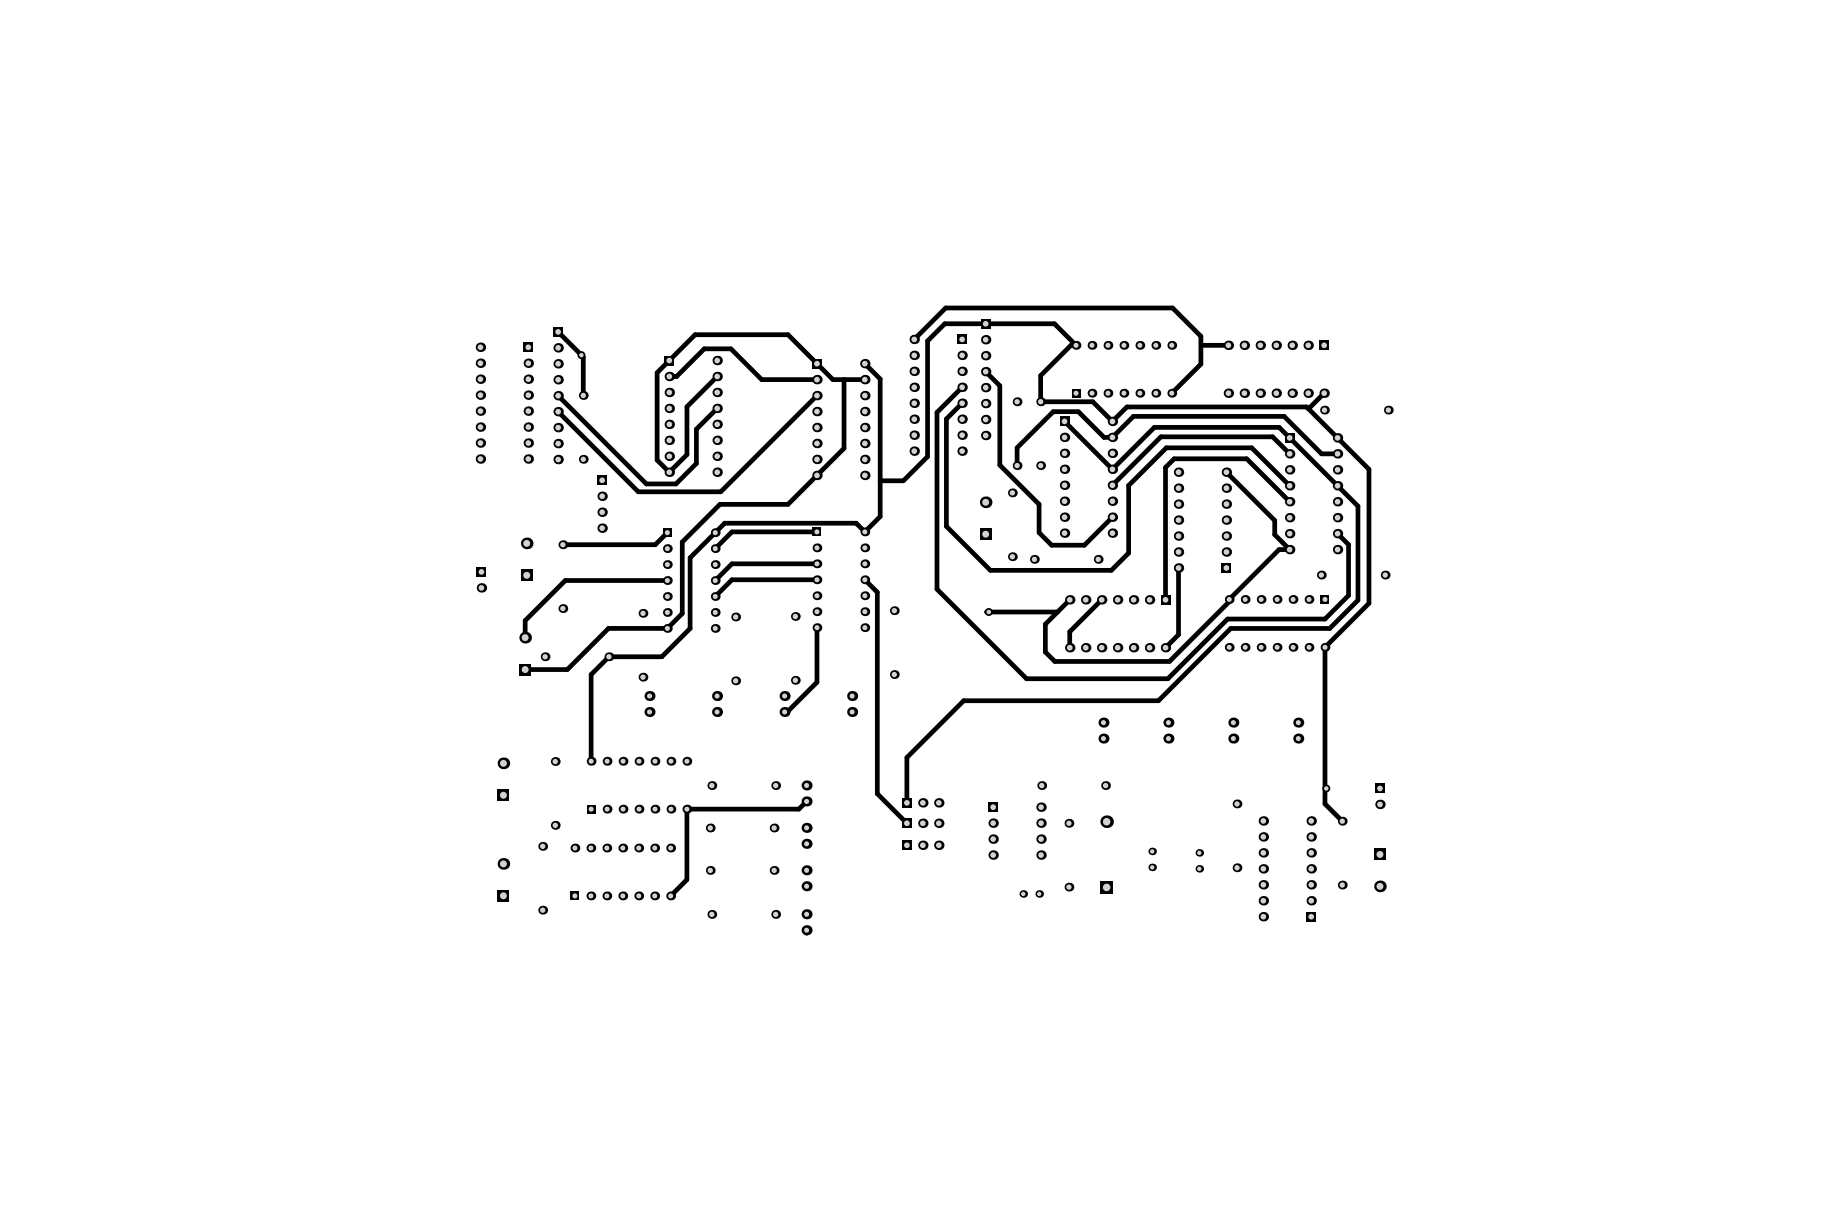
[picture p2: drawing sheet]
<svg xmlns="http://www.w3.org/2000/svg" width="974mm" height="644mm" viewBox="0 0 974 644" stroke-linecap="round" stroke-linejoin="round" font-family="sans-serif">
<g fill="none" stroke="#000" stroke-width="2.5">
<path d="M295 176l14 13v20M484 180l16-17h121l14 15v15l-15 15M354 199h4l15-14h14l16 16h29M380 199l-16 16v25l-10 10-6-7v-46l20-20h49l24 24h17M458 192l8 9v72l-8 8-5-4h-70l-18 18v37l-15 15h-28l-9 10v46M522 197l7 7v42l21 21v15l7 6h17l15-14M636 183h14M295 209l47 47h16l11-11v-18l11-11M432 209l-51 51h-43l-43-42M447 201v36l-30 30h-36l-20 20v38l-8 7h-31l-22 22h-22M509 205l-13 13v94l47 47h75l32-32h51l13-12v-27l-6-6M509 213l-8 9v56l23 24h64l9-9v-36l20-20h45l20 20"/>
<path d="M692 216l-1-1h-95l-7 8-11-10h-27v-14l16-16h2l-11-12h-58l-9 9v62l-13 12h-12M692 216l32 32v71l-23 23v83l9 9M701 208l-8 8h-1M563 223l26 25 22-22h66l42 42v50l-15 14h-53l-38 39h-103l-30 30v24M649 250l26 25v8l7 8h-5l-27 26v1l-31 32h-61l-5-5v-15l13-13M682 240l-9-9h-59l-25 26M708 240h-9l-19-20h-80l-11 11h-5l-13-13h-14l-19 19v9M682 265l-22-22h-39l-4 4v70M353 282l-6 6h-49M432 281h-45l-9 9M432 298h-45l-9 9M353 307h-54l-21 21v9"/>
<path d="M432 307h-45l-9 9M458 307l6 6v107l16 16M583 317l-17 17v9M624 300v36l-7 7M432 332v29l-15 16M522 324h38M427 424l-4 4h-60v37l-8 9M427 492v2"/>
</g>
<circle cx="702" cy="417" r="2.1" fill="#000"/>
<circle cx="702" cy="417" r="1.2" fill="#d2d2d2"/>
<circle cx="308" cy="188" r="2.1" fill="#000"/>
<circle cx="308" cy="188" r="1.2" fill="#d2d2d2"/>
<circle cx="523" cy="324" r="2.1" fill="#000"/>
<circle cx="523" cy="324" r="1.2" fill="#d2d2d2"/>
<circle cx="735" cy="217" r="2.3" fill="#000"/>
<circle cx="735" cy="217" r="1.4" fill="#d2d2d2"/>
<circle cx="708" cy="291" r="2.5" fill="#000"/>
<circle cx="708" cy="291" r="1.5" fill="#d2d2d2"/>
<circle cx="708" cy="257" r="2.5" fill="#000"/>
<circle cx="708" cy="257" r="1.5" fill="#d2d2d2"/>
<path d="M699 315h4v4h-4z" fill-rule="evenodd" fill="#000"/>
<circle cx="701" cy="317" r="1.3" fill="#d2d2d2"/>
<circle cx="701" cy="217" r="2.3" fill="#000"/>
<circle cx="701" cy="217" r="1.4" fill="#d2d2d2"/>
<path d="M698 180h5v5h-5z" fill-rule="evenodd" fill="#000"/>
<circle cx="701" cy="183" r="1.5" fill="#d2d2d2"/>
<circle cx="694" cy="460" r="2.5" fill="#000"/>
<circle cx="694" cy="460" r="1.5" fill="#d2d2d2"/>
<circle cx="667" cy="317" r="2.3" fill="#000"/>
<circle cx="667" cy="317" r="1.3" fill="#d2d2d2"/>
<circle cx="667" cy="183" r="2.5" fill="#000"/>
<circle cx="667" cy="183" r="1.5" fill="#d2d2d2"/>
<circle cx="620" cy="183" r="2.3" fill="#000"/>
<circle cx="620" cy="183" r="1.3" fill="#d2d2d2"/>
<circle cx="600" cy="317" r="2.5" fill="#000"/>
<circle cx="600" cy="317" r="1.5" fill="#d2d2d2"/>
<circle cx="586" cy="183" r="2.3" fill="#000"/>
<circle cx="586" cy="183" r="1.3" fill="#d2d2d2"/>
<circle cx="566" cy="317" r="2.5" fill="#000"/>
<circle cx="566" cy="317" r="1.5" fill="#d2d2d2"/>
<circle cx="526" cy="452" r="2.5" fill="#000"/>
<circle cx="526" cy="452" r="1.5" fill="#d2d2d2"/>
<circle cx="458" cy="243" r="2.5" fill="#000"/>
<circle cx="458" cy="243" r="1.5" fill="#d2d2d2"/>
<circle cx="458" cy="209" r="2.5" fill="#000"/>
<circle cx="458" cy="209" r="1.5" fill="#d2d2d2"/>
<circle cx="309" cy="243" r="2.3" fill="#000"/>
<circle cx="309" cy="243" r="1.4" fill="#d2d2d2"/>
<circle cx="309" cy="209" r="2.3" fill="#000"/>
<circle cx="309" cy="209" r="1.4" fill="#d2d2d2"/>
<circle cx="295" cy="243" r="2.5" fill="#000"/>
<circle cx="295" cy="243" r="1.5" fill="#d2d2d2"/>
<circle cx="295" cy="209" r="2.5" fill="#000"/>
<circle cx="295" cy="209" r="1.5" fill="#d2d2d2"/>
<path d="M293 173h5v5h-5z" fill-rule="evenodd" fill="#000"/>
<circle cx="295" cy="176" r="1.5" fill="#d2d2d2"/>
<circle cx="255" cy="311" r="2.5" fill="#000"/>
<circle cx="255" cy="311" r="1.5" fill="#d2d2d2"/>
<circle cx="708" cy="282" r="2.5" fill="#000"/>
<circle cx="708" cy="282" r="1.5" fill="#d2d2d2"/>
<circle cx="708" cy="274" r="2.5" fill="#000"/>
<circle cx="708" cy="274" r="1.5" fill="#d2d2d2"/>
<circle cx="708" cy="265" r="2.5" fill="#000"/>
<circle cx="708" cy="265" r="1.5" fill="#d2d2d2"/>
<circle cx="708" cy="240" r="2.5" fill="#000"/>
<circle cx="708" cy="240" r="1.5" fill="#d2d2d2"/>
<circle cx="708" cy="232" r="2.5" fill="#000"/>
<circle cx="708" cy="232" r="1.5" fill="#d2d2d2"/>
<circle cx="701" cy="342" r="2.3" fill="#000"/>
<circle cx="701" cy="342" r="1.3" fill="#d2d2d2"/>
<circle cx="701" cy="208" r="2.5" fill="#000"/>
<circle cx="701" cy="208" r="1.5" fill="#d2d2d2"/>
<circle cx="694" cy="477" r="2.5" fill="#000"/>
<circle cx="694" cy="477" r="1.5" fill="#d2d2d2"/>
<path d="M691 482h5v5h-5z" fill-rule="evenodd" fill="#000"/>
<circle cx="694" cy="485" r="1.5" fill="#d2d2d2"/>
<circle cx="694" cy="443" r="2.5" fill="#000"/>
<circle cx="694" cy="443" r="1.5" fill="#d2d2d2"/>
<circle cx="694" cy="451" r="2.5" fill="#000"/>
<circle cx="694" cy="451" r="1.5" fill="#d2d2d2"/>
<circle cx="694" cy="434" r="2.5" fill="#000"/>
<circle cx="694" cy="434" r="1.5" fill="#d2d2d2"/>
<circle cx="667" cy="342" r="2.3" fill="#000"/>
<circle cx="667" cy="342" r="1.3" fill="#d2d2d2"/>
<circle cx="667" cy="208" r="2.5" fill="#000"/>
<circle cx="667" cy="208" r="1.5" fill="#d2d2d2"/>
<circle cx="620" cy="208" r="2.3" fill="#000"/>
<circle cx="620" cy="208" r="1.3" fill="#d2d2d2"/>
<circle cx="600" cy="343" r="2.5" fill="#000"/>
<circle cx="600" cy="343" r="1.5" fill="#d2d2d2"/>
<circle cx="586" cy="208" r="2.3" fill="#000"/>
<circle cx="586" cy="208" r="1.3" fill="#d2d2d2"/>
<circle cx="566" cy="469" r="2.3" fill="#000"/>
<circle cx="566" cy="469" r="1.4" fill="#d2d2d2"/>
<circle cx="566" cy="436" r="2.3" fill="#000"/>
<circle cx="566" cy="436" r="1.4" fill="#d2d2d2"/>
<circle cx="566" cy="343" r="2.5" fill="#000"/>
<circle cx="566" cy="343" r="1.5" fill="#d2d2d2"/>
<circle cx="526" cy="444" r="2.5" fill="#000"/>
<circle cx="526" cy="444" r="1.5" fill="#d2d2d2"/>
<circle cx="526" cy="435" r="2.5" fill="#000"/>
<circle cx="526" cy="435" r="1.5" fill="#d2d2d2"/>
<path d="M523 425h5v5h-5z" fill-rule="evenodd" fill="#000"/>
<circle cx="526" cy="427" r="1.5" fill="#d2d2d2"/>
<circle cx="458" cy="315" r="2.3" fill="#000"/>
<circle cx="458" cy="315" r="1.3" fill="#d2d2d2"/>
<circle cx="458" cy="324" r="2.3" fill="#000"/>
<circle cx="458" cy="324" r="1.3" fill="#d2d2d2"/>
<circle cx="458" cy="281" r="2.3" fill="#000"/>
<circle cx="458" cy="281" r="1.3" fill="#d2d2d2"/>
<circle cx="458" cy="290" r="2.3" fill="#000"/>
<circle cx="458" cy="290" r="1.3" fill="#d2d2d2"/>
<circle cx="458" cy="298" r="2.3" fill="#000"/>
<circle cx="458" cy="298" r="1.3" fill="#d2d2d2"/>
<circle cx="458" cy="235" r="2.5" fill="#000"/>
<circle cx="458" cy="235" r="1.5" fill="#d2d2d2"/>
<circle cx="458" cy="226" r="2.5" fill="#000"/>
<circle cx="458" cy="226" r="1.5" fill="#d2d2d2"/>
<circle cx="458" cy="218" r="2.5" fill="#000"/>
<circle cx="458" cy="218" r="1.5" fill="#d2d2d2"/>
<circle cx="458" cy="201" r="2.5" fill="#000"/>
<circle cx="458" cy="201" r="1.5" fill="#d2d2d2"/>
<circle cx="458" cy="192" r="2.5" fill="#000"/>
<circle cx="458" cy="192" r="1.5" fill="#d2d2d2"/>
<circle cx="451" cy="368" r="2.7" fill="#000"/>
<circle cx="451" cy="368" r="1.3" fill="#d2d2d2"/>
<circle cx="451" cy="377" r="2.7" fill="#000"/>
<circle cx="451" cy="377" r="1.3" fill="#d2d2d2"/>
<circle cx="410" cy="484" r="2.3" fill="#000"/>
<circle cx="410" cy="484" r="1.4" fill="#d2d2d2"/>
<circle cx="410" cy="416" r="2.3" fill="#000"/>
<circle cx="410" cy="416" r="1.4" fill="#d2d2d2"/>
<circle cx="377" cy="484" r="2.3" fill="#000"/>
<circle cx="377" cy="484" r="1.4" fill="#d2d2d2"/>
<circle cx="377" cy="416" r="2.3" fill="#000"/>
<circle cx="377" cy="416" r="1.4" fill="#d2d2d2"/>
<circle cx="363" cy="428" r="2.3" fill="#000"/>
<circle cx="363" cy="428" r="1.3" fill="#d2d2d2"/>
<circle cx="363" cy="403" r="2.3" fill="#000"/>
<circle cx="363" cy="403" r="1.3" fill="#d2d2d2"/>
<circle cx="330" cy="474" r="2.3" fill="#000"/>
<circle cx="330" cy="474" r="1.3" fill="#d2d2d2"/>
<circle cx="330" cy="449" r="2.3" fill="#000"/>
<circle cx="330" cy="449" r="1.3" fill="#d2d2d2"/>
<circle cx="330" cy="428" r="2.3" fill="#000"/>
<circle cx="330" cy="428" r="1.3" fill="#d2d2d2"/>
<circle cx="330" cy="403" r="2.3" fill="#000"/>
<circle cx="330" cy="403" r="1.3" fill="#d2d2d2"/>
<circle cx="322" cy="347" r="2.3" fill="#000"/>
<circle cx="322" cy="347" r="1.4" fill="#d2d2d2"/>
<circle cx="295" cy="226" r="2.5" fill="#000"/>
<circle cx="295" cy="226" r="1.5" fill="#d2d2d2"/>
<circle cx="295" cy="235" r="2.5" fill="#000"/>
<circle cx="295" cy="235" r="1.5" fill="#d2d2d2"/>
<circle cx="295" cy="201" r="2.5" fill="#000"/>
<circle cx="295" cy="201" r="1.5" fill="#d2d2d2"/>
<circle cx="295" cy="218" r="2.5" fill="#000"/>
<circle cx="295" cy="218" r="1.5" fill="#d2d2d2"/>
<circle cx="295" cy="192" r="2.5" fill="#000"/>
<circle cx="295" cy="192" r="1.5" fill="#d2d2d2"/>
<circle cx="295" cy="184" r="2.5" fill="#000"/>
<circle cx="295" cy="184" r="1.5" fill="#d2d2d2"/>
<circle cx="288" cy="347" r="2.3" fill="#000"/>
<circle cx="288" cy="347" r="1.4" fill="#d2d2d2"/>
<circle cx="708" cy="249" r="2.5" fill="#000"/>
<circle cx="708" cy="249" r="1.5" fill="#d2d2d2"/>
<circle cx="694" cy="468" r="2.5" fill="#000"/>
<circle cx="694" cy="468" r="1.5" fill="#d2d2d2"/>
<circle cx="458" cy="332" r="2.3" fill="#000"/>
<circle cx="458" cy="332" r="1.3" fill="#d2d2d2"/>
<circle cx="458" cy="251" r="2.5" fill="#000"/>
<circle cx="458" cy="251" r="1.5" fill="#d2d2d2"/>
<circle cx="458" cy="307" r="2.3" fill="#000"/>
<circle cx="458" cy="307" r="1.3" fill="#d2d2d2"/>
<path d="M252 300h5v5h-5z" fill-rule="evenodd" fill="#000"/>
<circle cx="255" cy="303" r="1.5" fill="#d2d2d2"/>
<circle cx="730" cy="426" r="2.5" fill="#000"/>
<circle cx="730" cy="426" r="1.5" fill="#d2d2d2"/>
<circle cx="733" cy="304" r="2.3" fill="#000"/>
<circle cx="733" cy="304" r="1.4" fill="#d2d2d2"/>
<circle cx="693" cy="317" r="2.3" fill="#000"/>
<circle cx="693" cy="317" r="1.3" fill="#d2d2d2"/>
<circle cx="699" cy="304" r="2.3" fill="#000"/>
<circle cx="699" cy="304" r="1.4" fill="#d2d2d2"/>
<circle cx="692" cy="183" r="2.5" fill="#000"/>
<circle cx="692" cy="183" r="1.5" fill="#d2d2d2"/>
<circle cx="669" cy="460" r="2.5" fill="#000"/>
<circle cx="669" cy="460" r="1.5" fill="#d2d2d2"/>
<circle cx="684" cy="317" r="2.3" fill="#000"/>
<circle cx="684" cy="317" r="1.3" fill="#d2d2d2"/>
<circle cx="676" cy="317" r="2.3" fill="#000"/>
<circle cx="676" cy="317" r="1.3" fill="#d2d2d2"/>
<circle cx="682" cy="291" r="2.5" fill="#000"/>
<circle cx="682" cy="291" r="1.5" fill="#d2d2d2"/>
<circle cx="682" cy="257" r="2.5" fill="#000"/>
<circle cx="682" cy="257" r="1.5" fill="#d2d2d2"/>
<circle cx="675" cy="183" r="2.5" fill="#000"/>
<circle cx="675" cy="183" r="1.5" fill="#d2d2d2"/>
<circle cx="684" cy="183" r="2.5" fill="#000"/>
<circle cx="684" cy="183" r="1.5" fill="#d2d2d2"/>
<circle cx="655" cy="459" r="2.3" fill="#000"/>
<circle cx="655" cy="459" r="1.4" fill="#d2d2d2"/>
<circle cx="655" cy="425" r="2.3" fill="#000"/>
<circle cx="655" cy="425" r="1.4" fill="#d2d2d2"/>
<circle cx="650" cy="317" r="2.3" fill="#000"/>
<circle cx="650" cy="317" r="1.3" fill="#d2d2d2"/>
<circle cx="649" cy="284" r="2.5" fill="#000"/>
<circle cx="649" cy="284" r="1.5" fill="#d2d2d2"/>
<circle cx="649" cy="250" r="2.5" fill="#000"/>
<circle cx="649" cy="250" r="1.5" fill="#d2d2d2"/>
<circle cx="650" cy="183" r="2.5" fill="#000"/>
<circle cx="650" cy="183" r="1.5" fill="#d2d2d2"/>
<circle cx="610" cy="459" r="2" fill="#000"/>
<circle cx="610" cy="459" r="1.2" fill="#d2d2d2"/>
<path d="M614 315h5v5h-5z" fill-rule="evenodd" fill="#000"/>
<circle cx="617" cy="317" r="1.5" fill="#d2d2d2"/>
<circle cx="624" cy="284" r="2.5" fill="#000"/>
<circle cx="624" cy="284" r="1.5" fill="#d2d2d2"/>
<circle cx="624" cy="250" r="2.5" fill="#000"/>
<circle cx="624" cy="250" r="1.5" fill="#d2d2d2"/>
<circle cx="612" cy="183" r="2.3" fill="#000"/>
<circle cx="612" cy="183" r="1.3" fill="#d2d2d2"/>
<circle cx="583" cy="317" r="2.5" fill="#000"/>
<circle cx="583" cy="317" r="1.5" fill="#d2d2d2"/>
<circle cx="591" cy="317" r="2.5" fill="#000"/>
<circle cx="591" cy="317" r="1.5" fill="#d2d2d2"/>
<circle cx="589" cy="257" r="2.5" fill="#000"/>
<circle cx="589" cy="257" r="1.5" fill="#d2d2d2"/>
<circle cx="589" cy="223" r="2.5" fill="#000"/>
<circle cx="589" cy="223" r="1.5" fill="#d2d2d2"/>
<circle cx="595" cy="183" r="2.3" fill="#000"/>
<circle cx="595" cy="183" r="1.3" fill="#d2d2d2"/>
<circle cx="603" cy="183" r="2.3" fill="#000"/>
<circle cx="603" cy="183" r="1.3" fill="#d2d2d2"/>
<circle cx="575" cy="317" r="2.5" fill="#000"/>
<circle cx="575" cy="317" r="1.5" fill="#d2d2d2"/>
<circle cx="563" cy="257" r="2.5" fill="#000"/>
<circle cx="563" cy="257" r="1.5" fill="#d2d2d2"/>
<path d="M561 220h5v5h-5z" fill-rule="evenodd" fill="#000"/>
<circle cx="563" cy="223" r="1.5" fill="#d2d2d2"/>
<circle cx="569" cy="183" r="2.3" fill="#000"/>
<circle cx="569" cy="183" r="1.3" fill="#d2d2d2"/>
<circle cx="550" cy="473" r="2" fill="#000"/>
<circle cx="550" cy="473" r="1.2" fill="#d2d2d2"/>
<circle cx="541" cy="473" r="2" fill="#000"/>
<circle cx="541" cy="473" r="1.2" fill="#d2d2d2"/>
<circle cx="522" cy="230" r="2.5" fill="#000"/>
<circle cx="522" cy="230" r="1.5" fill="#d2d2d2"/>
<circle cx="509" cy="230" r="2.5" fill="#000"/>
<circle cx="509" cy="230" r="1.5" fill="#d2d2d2"/>
<circle cx="522" cy="197" r="2.5" fill="#000"/>
<circle cx="522" cy="197" r="1.5" fill="#d2d2d2"/>
<circle cx="509" cy="196" r="2.5" fill="#000"/>
<circle cx="509" cy="196" r="1.5" fill="#d2d2d2"/>
<circle cx="484" cy="230" r="2.5" fill="#000"/>
<circle cx="484" cy="230" r="1.5" fill="#d2d2d2"/>
<circle cx="484" cy="196" r="2.5" fill="#000"/>
<circle cx="484" cy="196" r="1.5" fill="#d2d2d2"/>
<circle cx="427" cy="446" r="2.7" fill="#000"/>
<circle cx="427" cy="446" r="1.3" fill="#d2d2d2"/>
<circle cx="432" cy="243" r="2.5" fill="#000"/>
<circle cx="432" cy="243" r="1.5" fill="#d2d2d2"/>
<circle cx="432" cy="209" r="2.5" fill="#000"/>
<circle cx="432" cy="209" r="1.5" fill="#d2d2d2"/>
<circle cx="378" cy="324" r="2.3" fill="#000"/>
<circle cx="378" cy="324" r="1.3" fill="#d2d2d2"/>
<circle cx="378" cy="290" r="2.3" fill="#000"/>
<circle cx="378" cy="290" r="1.3" fill="#d2d2d2"/>
<circle cx="380" cy="250" r="2.5" fill="#000"/>
<circle cx="380" cy="250" r="1.5" fill="#d2d2d2"/>
<circle cx="380" cy="216" r="2.5" fill="#000"/>
<circle cx="380" cy="216" r="1.5" fill="#d2d2d2"/>
<circle cx="340" cy="358" r="2.3" fill="#000"/>
<circle cx="340" cy="358" r="1.4" fill="#d2d2d2"/>
<circle cx="353" cy="324" r="2.3" fill="#000"/>
<circle cx="353" cy="324" r="1.3" fill="#d2d2d2"/>
<circle cx="340" cy="324" r="2.3" fill="#000"/>
<circle cx="340" cy="324" r="1.4" fill="#d2d2d2"/>
<circle cx="353" cy="290" r="2.3" fill="#000"/>
<circle cx="353" cy="290" r="1.3" fill="#d2d2d2"/>
<circle cx="354" cy="250" r="2.5" fill="#000"/>
<circle cx="354" cy="250" r="1.5" fill="#d2d2d2"/>
<circle cx="354" cy="216" r="2.5" fill="#000"/>
<circle cx="354" cy="216" r="1.5" fill="#d2d2d2"/>
<circle cx="319" cy="271" r="2.5" fill="#000"/>
<circle cx="319" cy="271" r="1.5" fill="#d2d2d2"/>
<path d="M727 449h6v6h-6z" fill-rule="evenodd" fill="#000"/>
<circle cx="730" cy="452" r="1.8" fill="#d2d2d2"/>
<path d="M728 415h5v5h-5z" fill-rule="evenodd" fill="#000"/>
<circle cx="730" cy="417" r="1.5" fill="#d2d2d2"/>
<circle cx="710" cy="434" r="2.3" fill="#000"/>
<circle cx="710" cy="434" r="1.4" fill="#d2d2d2"/>
<circle cx="693" cy="342" r="2.3" fill="#000"/>
<circle cx="693" cy="342" r="1.3" fill="#d2d2d2"/>
<circle cx="692" cy="208" r="2.5" fill="#000"/>
<circle cx="692" cy="208" r="1.5" fill="#d2d2d2"/>
<circle cx="669" cy="477" r="2.5" fill="#000"/>
<circle cx="669" cy="477" r="1.5" fill="#d2d2d2"/>
<circle cx="669" cy="485" r="2.5" fill="#000"/>
<circle cx="669" cy="485" r="1.5" fill="#d2d2d2"/>
<circle cx="669" cy="443" r="2.5" fill="#000"/>
<circle cx="669" cy="443" r="1.5" fill="#d2d2d2"/>
<circle cx="669" cy="451" r="2.5" fill="#000"/>
<circle cx="669" cy="451" r="1.5" fill="#d2d2d2"/>
<circle cx="669" cy="434" r="2.5" fill="#000"/>
<circle cx="669" cy="434" r="1.5" fill="#d2d2d2"/>
<circle cx="684" cy="342" r="2.3" fill="#000"/>
<circle cx="684" cy="342" r="1.3" fill="#d2d2d2"/>
<circle cx="676" cy="342" r="2.3" fill="#000"/>
<circle cx="676" cy="342" r="1.3" fill="#d2d2d2"/>
<circle cx="682" cy="282" r="2.5" fill="#000"/>
<circle cx="682" cy="282" r="1.5" fill="#d2d2d2"/>
<circle cx="682" cy="274" r="2.5" fill="#000"/>
<circle cx="682" cy="274" r="1.5" fill="#d2d2d2"/>
<circle cx="682" cy="265" r="2.5" fill="#000"/>
<circle cx="682" cy="265" r="1.5" fill="#d2d2d2"/>
<circle cx="682" cy="240" r="2.5" fill="#000"/>
<circle cx="682" cy="240" r="1.5" fill="#d2d2d2"/>
<path d="M680 229h5v5h-5z" fill-rule="evenodd" fill="#000"/>
<circle cx="682" cy="232" r="1.5" fill="#d2d2d2"/>
<circle cx="675" cy="208" r="2.5" fill="#000"/>
<circle cx="675" cy="208" r="1.5" fill="#d2d2d2"/>
<circle cx="684" cy="208" r="2.5" fill="#000"/>
<circle cx="684" cy="208" r="1.5" fill="#d2d2d2"/>
<circle cx="653" cy="391" r="2.7" fill="#000"/>
<circle cx="653" cy="391" r="1.3" fill="#d2d2d2"/>
<circle cx="653" cy="382" r="2.7" fill="#000"/>
<circle cx="653" cy="382" r="1.3" fill="#d2d2d2"/>
<circle cx="650" cy="342" r="2.3" fill="#000"/>
<circle cx="650" cy="342" r="1.3" fill="#d2d2d2"/>
<circle cx="649" cy="292" r="2.5" fill="#000"/>
<circle cx="649" cy="292" r="1.5" fill="#d2d2d2"/>
<path d="M646 298h5v5h-5z" fill-rule="evenodd" fill="#000"/>
<circle cx="649" cy="300" r="1.5" fill="#d2d2d2"/>
<circle cx="649" cy="258" r="2.5" fill="#000"/>
<circle cx="649" cy="258" r="1.5" fill="#d2d2d2"/>
<circle cx="649" cy="267" r="2.5" fill="#000"/>
<circle cx="649" cy="267" r="1.5" fill="#d2d2d2"/>
<circle cx="650" cy="208" r="2.5" fill="#000"/>
<circle cx="650" cy="208" r="1.5" fill="#d2d2d2"/>
<circle cx="610" cy="450" r="2" fill="#000"/>
<circle cx="610" cy="450" r="1.2" fill="#d2d2d2"/>
<circle cx="618" cy="391" r="2.7" fill="#000"/>
<circle cx="618" cy="391" r="1.3" fill="#d2d2d2"/>
<circle cx="618" cy="382" r="2.7" fill="#000"/>
<circle cx="618" cy="382" r="1.3" fill="#d2d2d2"/>
<circle cx="617" cy="343" r="2.5" fill="#000"/>
<circle cx="617" cy="343" r="1.5" fill="#d2d2d2"/>
<circle cx="624" cy="292" r="2.5" fill="#000"/>
<circle cx="624" cy="292" r="1.5" fill="#d2d2d2"/>
<circle cx="624" cy="300" r="2.5" fill="#000"/>
<circle cx="624" cy="300" r="1.5" fill="#d2d2d2"/>
<circle cx="624" cy="258" r="2.5" fill="#000"/>
<circle cx="624" cy="258" r="1.5" fill="#d2d2d2"/>
<circle cx="624" cy="267" r="2.5" fill="#000"/>
<circle cx="624" cy="267" r="1.5" fill="#d2d2d2"/>
<circle cx="612" cy="208" r="2.3" fill="#000"/>
<circle cx="612" cy="208" r="1.3" fill="#d2d2d2"/>
<circle cx="585" cy="416" r="2.3" fill="#000"/>
<circle cx="585" cy="416" r="1.4" fill="#d2d2d2"/>
<circle cx="586" cy="435" r="3" fill="#000"/>
<circle cx="586" cy="435" r="2" fill="#d2d2d2"/>
<circle cx="584" cy="391" r="2.7" fill="#000"/>
<circle cx="584" cy="391" r="1.3" fill="#d2d2d2"/>
<circle cx="584" cy="382" r="2.7" fill="#000"/>
<circle cx="584" cy="382" r="1.3" fill="#d2d2d2"/>
<circle cx="583" cy="343" r="2.5" fill="#000"/>
<circle cx="583" cy="343" r="1.5" fill="#d2d2d2"/>
<circle cx="591" cy="343" r="2.5" fill="#000"/>
<circle cx="591" cy="343" r="1.5" fill="#d2d2d2"/>
<circle cx="589" cy="282" r="2.5" fill="#000"/>
<circle cx="589" cy="282" r="1.5" fill="#d2d2d2"/>
<circle cx="589" cy="274" r="2.5" fill="#000"/>
<circle cx="589" cy="274" r="1.5" fill="#d2d2d2"/>
<circle cx="589" cy="265" r="2.5" fill="#000"/>
<circle cx="589" cy="265" r="1.5" fill="#d2d2d2"/>
<circle cx="589" cy="240" r="2.5" fill="#000"/>
<circle cx="589" cy="240" r="1.5" fill="#d2d2d2"/>
<circle cx="589" cy="231" r="2.5" fill="#000"/>
<circle cx="589" cy="231" r="1.5" fill="#d2d2d2"/>
<circle cx="595" cy="208" r="2.3" fill="#000"/>
<circle cx="595" cy="208" r="1.3" fill="#d2d2d2"/>
<circle cx="603" cy="208" r="2.3" fill="#000"/>
<circle cx="603" cy="208" r="1.3" fill="#d2d2d2"/>
<circle cx="575" cy="343" r="2.5" fill="#000"/>
<circle cx="575" cy="343" r="1.5" fill="#d2d2d2"/>
<circle cx="563" cy="282" r="2.5" fill="#000"/>
<circle cx="563" cy="282" r="1.5" fill="#d2d2d2"/>
<circle cx="563" cy="274" r="2.5" fill="#000"/>
<circle cx="563" cy="274" r="1.5" fill="#d2d2d2"/>
<circle cx="563" cy="265" r="2.5" fill="#000"/>
<circle cx="563" cy="265" r="1.5" fill="#d2d2d2"/>
<circle cx="563" cy="240" r="2.5" fill="#000"/>
<circle cx="563" cy="240" r="1.5" fill="#d2d2d2"/>
<circle cx="563" cy="231" r="2.5" fill="#000"/>
<circle cx="563" cy="231" r="1.5" fill="#d2d2d2"/>
<path d="M567 206h5v4h-5z" fill-rule="evenodd" fill="#000"/>
<circle cx="569" cy="208" r="1.3" fill="#d2d2d2"/>
<circle cx="547" cy="296" r="2.3" fill="#000"/>
<circle cx="547" cy="296" r="1.4" fill="#d2d2d2"/>
<circle cx="536" cy="295" r="2.3" fill="#000"/>
<circle cx="536" cy="295" r="1.4" fill="#d2d2d2"/>
<circle cx="536" cy="261" r="2.3" fill="#000"/>
<circle cx="536" cy="261" r="1.4" fill="#d2d2d2"/>
<circle cx="538" cy="246" r="2.3" fill="#000"/>
<circle cx="538" cy="246" r="1.4" fill="#d2d2d2"/>
<circle cx="538" cy="213" r="2.3" fill="#000"/>
<circle cx="538" cy="213" r="1.4" fill="#d2d2d2"/>
<path d="M519 280h6v6h-6z" fill-rule="evenodd" fill="#000"/>
<circle cx="522" cy="283" r="1.8" fill="#d2d2d2"/>
<circle cx="522" cy="266" r="3" fill="#000"/>
<circle cx="522" cy="266" r="1.8" fill="#d2d2d2"/>
<circle cx="509" cy="239" r="2.5" fill="#000"/>
<circle cx="509" cy="239" r="1.5" fill="#d2d2d2"/>
<circle cx="522" cy="205" r="2.5" fill="#000"/>
<circle cx="522" cy="205" r="1.5" fill="#d2d2d2"/>
<circle cx="522" cy="214" r="2.5" fill="#000"/>
<circle cx="522" cy="214" r="1.5" fill="#d2d2d2"/>
<circle cx="509" cy="213" r="2.5" fill="#000"/>
<circle cx="509" cy="213" r="1.5" fill="#d2d2d2"/>
<circle cx="509" cy="205" r="2.5" fill="#000"/>
<circle cx="509" cy="205" r="1.5" fill="#d2d2d2"/>
<circle cx="522" cy="180" r="2.5" fill="#000"/>
<circle cx="522" cy="180" r="1.5" fill="#d2d2d2"/>
<circle cx="522" cy="188" r="2.5" fill="#000"/>
<circle cx="522" cy="188" r="1.5" fill="#d2d2d2"/>
<circle cx="509" cy="188" r="2.5" fill="#000"/>
<circle cx="509" cy="188" r="1.5" fill="#d2d2d2"/>
<path d="M507 177h5v5h-5z" fill-rule="evenodd" fill="#000"/>
<circle cx="509" cy="180" r="1.5" fill="#d2d2d2"/>
<path d="M477 445h5v5h-5z" fill-rule="evenodd" fill="#000"/>
<circle cx="480" cy="447" r="1.5" fill="#d2d2d2"/>
<circle cx="488" cy="447" r="2.5" fill="#000"/>
<circle cx="488" cy="447" r="1.5" fill="#d2d2d2"/>
<path d="M477 422h5v5h-5z" fill-rule="evenodd" fill="#000"/>
<circle cx="480" cy="425" r="1.5" fill="#d2d2d2"/>
<circle cx="488" cy="425" r="2.5" fill="#000"/>
<circle cx="488" cy="425" r="1.5" fill="#d2d2d2"/>
<path d="M477 433h5v5h-5z" fill-rule="evenodd" fill="#000"/>
<circle cx="480" cy="436" r="1.5" fill="#d2d2d2"/>
<circle cx="488" cy="436" r="2.5" fill="#000"/>
<circle cx="488" cy="436" r="1.5" fill="#d2d2d2"/>
<circle cx="484" cy="239" r="2.5" fill="#000"/>
<circle cx="484" cy="239" r="1.5" fill="#d2d2d2"/>
<circle cx="484" cy="213" r="2.5" fill="#000"/>
<circle cx="484" cy="213" r="1.5" fill="#d2d2d2"/>
<circle cx="484" cy="205" r="2.5" fill="#000"/>
<circle cx="484" cy="205" r="1.5" fill="#d2d2d2"/>
<circle cx="484" cy="188" r="2.5" fill="#000"/>
<circle cx="484" cy="188" r="1.5" fill="#d2d2d2"/>
<circle cx="484" cy="180" r="2.5" fill="#000"/>
<circle cx="484" cy="180" r="1.5" fill="#d2d2d2"/>
<circle cx="427" cy="484" r="2.7" fill="#000"/>
<circle cx="427" cy="484" r="1.3" fill="#d2d2d2"/>
<circle cx="427" cy="460" r="2.7" fill="#000"/>
<circle cx="427" cy="460" r="1.3" fill="#d2d2d2"/>
<circle cx="427" cy="424" r="2.7" fill="#000"/>
<circle cx="427" cy="424" r="1.3" fill="#d2d2d2"/>
<circle cx="427" cy="416" r="2.7" fill="#000"/>
<circle cx="427" cy="416" r="1.3" fill="#d2d2d2"/>
<circle cx="421" cy="326" r="2.3" fill="#000"/>
<circle cx="421" cy="326" r="1.4" fill="#d2d2d2"/>
<circle cx="432" cy="315" r="2.3" fill="#000"/>
<circle cx="432" cy="315" r="1.3" fill="#d2d2d2"/>
<circle cx="432" cy="324" r="2.3" fill="#000"/>
<circle cx="432" cy="324" r="1.3" fill="#d2d2d2"/>
<path d="M430 279h5v5h-5z" fill-rule="evenodd" fill="#000"/>
<circle cx="432" cy="281" r="1.3" fill="#d2d2d2"/>
<circle cx="432" cy="290" r="2.3" fill="#000"/>
<circle cx="432" cy="290" r="1.3" fill="#d2d2d2"/>
<circle cx="432" cy="298" r="2.3" fill="#000"/>
<circle cx="432" cy="298" r="1.3" fill="#d2d2d2"/>
<circle cx="432" cy="235" r="2.5" fill="#000"/>
<circle cx="432" cy="235" r="1.5" fill="#d2d2d2"/>
<circle cx="432" cy="226" r="2.5" fill="#000"/>
<circle cx="432" cy="226" r="1.5" fill="#d2d2d2"/>
<circle cx="432" cy="218" r="2.5" fill="#000"/>
<circle cx="432" cy="218" r="1.5" fill="#d2d2d2"/>
<circle cx="432" cy="201" r="2.5" fill="#000"/>
<circle cx="432" cy="201" r="1.5" fill="#d2d2d2"/>
<path d="M430 190h5v5h-5z" fill-rule="evenodd" fill="#000"/>
<circle cx="432" cy="192" r="1.5" fill="#d2d2d2"/>
<circle cx="410" cy="460" r="2.3" fill="#000"/>
<circle cx="410" cy="460" r="1.4" fill="#d2d2d2"/>
<circle cx="376" cy="460" r="2.3" fill="#000"/>
<circle cx="376" cy="460" r="1.4" fill="#d2d2d2"/>
<circle cx="379" cy="368" r="2.7" fill="#000"/>
<circle cx="379" cy="368" r="1.3" fill="#d2d2d2"/>
<circle cx="379" cy="377" r="2.7" fill="#000"/>
<circle cx="379" cy="377" r="1.3" fill="#d2d2d2"/>
<circle cx="378" cy="307" r="2.3" fill="#000"/>
<circle cx="378" cy="307" r="1.3" fill="#d2d2d2"/>
<circle cx="378" cy="316" r="2.3" fill="#000"/>
<circle cx="378" cy="316" r="1.3" fill="#d2d2d2"/>
<circle cx="378" cy="282" r="2.3" fill="#000"/>
<circle cx="378" cy="282" r="1.3" fill="#d2d2d2"/>
<circle cx="378" cy="299" r="2.3" fill="#000"/>
<circle cx="378" cy="299" r="1.3" fill="#d2d2d2"/>
<circle cx="380" cy="241" r="2.5" fill="#000"/>
<circle cx="380" cy="241" r="1.5" fill="#d2d2d2"/>
<circle cx="380" cy="233" r="2.5" fill="#000"/>
<circle cx="380" cy="233" r="1.5" fill="#d2d2d2"/>
<circle cx="380" cy="208" r="2.5" fill="#000"/>
<circle cx="380" cy="208" r="1.5" fill="#d2d2d2"/>
<circle cx="380" cy="199" r="2.5" fill="#000"/>
<circle cx="380" cy="199" r="1.5" fill="#d2d2d2"/>
<circle cx="380" cy="191" r="2.5" fill="#000"/>
<circle cx="380" cy="191" r="1.5" fill="#d2d2d2"/>
<circle cx="346" cy="474" r="2.3" fill="#000"/>
<circle cx="346" cy="474" r="1.3" fill="#d2d2d2"/>
<circle cx="355" cy="474" r="2.3" fill="#000"/>
<circle cx="355" cy="474" r="1.3" fill="#d2d2d2"/>
<circle cx="346" cy="449" r="2.3" fill="#000"/>
<circle cx="346" cy="449" r="1.3" fill="#d2d2d2"/>
<circle cx="355" cy="449" r="2.3" fill="#000"/>
<circle cx="355" cy="449" r="1.3" fill="#d2d2d2"/>
<circle cx="347" cy="428" r="2.3" fill="#000"/>
<circle cx="347" cy="428" r="1.3" fill="#d2d2d2"/>
<circle cx="355" cy="428" r="2.3" fill="#000"/>
<circle cx="355" cy="428" r="1.3" fill="#d2d2d2"/>
<circle cx="347" cy="403" r="2.3" fill="#000"/>
<circle cx="347" cy="403" r="1.3" fill="#d2d2d2"/>
<circle cx="355" cy="403" r="2.3" fill="#000"/>
<circle cx="355" cy="403" r="1.3" fill="#d2d2d2"/>
<circle cx="344" cy="368" r="2.7" fill="#000"/>
<circle cx="344" cy="368" r="1.3" fill="#d2d2d2"/>
<circle cx="344" cy="377" r="2.7" fill="#000"/>
<circle cx="344" cy="377" r="1.3" fill="#d2d2d2"/>
<circle cx="353" cy="307" r="2.3" fill="#000"/>
<circle cx="353" cy="307" r="1.3" fill="#d2d2d2"/>
<circle cx="353" cy="316" r="2.3" fill="#000"/>
<circle cx="353" cy="316" r="1.3" fill="#d2d2d2"/>
<path d="M351 279h4v5h-4z" fill-rule="evenodd" fill="#000"/>
<circle cx="353" cy="282" r="1.3" fill="#d2d2d2"/>
<circle cx="353" cy="299" r="2.3" fill="#000"/>
<circle cx="353" cy="299" r="1.3" fill="#d2d2d2"/>
<circle cx="354" cy="241" r="2.5" fill="#000"/>
<circle cx="354" cy="241" r="1.5" fill="#d2d2d2"/>
<circle cx="354" cy="233" r="2.5" fill="#000"/>
<circle cx="354" cy="233" r="1.5" fill="#d2d2d2"/>
<circle cx="354" cy="208" r="2.5" fill="#000"/>
<circle cx="354" cy="208" r="1.5" fill="#d2d2d2"/>
<circle cx="354" cy="199" r="2.5" fill="#000"/>
<circle cx="354" cy="199" r="1.5" fill="#d2d2d2"/>
<path d="M352 188h5v5h-5z" fill-rule="evenodd" fill="#000"/>
<circle cx="354" cy="191" r="1.5" fill="#d2d2d2"/>
<circle cx="313" cy="474" r="2.3" fill="#000"/>
<circle cx="313" cy="474" r="1.3" fill="#d2d2d2"/>
<circle cx="321" cy="474" r="2.3" fill="#000"/>
<circle cx="321" cy="474" r="1.3" fill="#d2d2d2"/>
<circle cx="313" cy="449" r="2.3" fill="#000"/>
<circle cx="313" cy="449" r="1.3" fill="#d2d2d2"/>
<circle cx="321" cy="449" r="2.3" fill="#000"/>
<circle cx="321" cy="449" r="1.3" fill="#d2d2d2"/>
<path d="M310 426h5v4h-5z" fill-rule="evenodd" fill="#000"/>
<circle cx="313" cy="428" r="1.3" fill="#d2d2d2"/>
<circle cx="321" cy="428" r="2.3" fill="#000"/>
<circle cx="321" cy="428" r="1.3" fill="#d2d2d2"/>
<circle cx="313" cy="403" r="2.3" fill="#000"/>
<circle cx="313" cy="403" r="1.3" fill="#d2d2d2"/>
<circle cx="321" cy="403" r="2.3" fill="#000"/>
<circle cx="321" cy="403" r="1.3" fill="#d2d2d2"/>
<circle cx="319" cy="263" r="2.5" fill="#000"/>
<circle cx="319" cy="263" r="1.5" fill="#d2d2d2"/>
<path d="M316 252h5v5h-5z" fill-rule="evenodd" fill="#000"/>
<circle cx="319" cy="254" r="1.5" fill="#d2d2d2"/>
<path d="M302 472h5v4h-5z" fill-rule="evenodd" fill="#000"/>
<circle cx="304" cy="474" r="1.3" fill="#d2d2d2"/>
<circle cx="287" cy="482" r="2.3" fill="#000"/>
<circle cx="287" cy="482" r="1.4" fill="#d2d2d2"/>
<circle cx="304" cy="449" r="2.3" fill="#000"/>
<circle cx="304" cy="449" r="1.3" fill="#d2d2d2"/>
<circle cx="287" cy="448" r="2.3" fill="#000"/>
<circle cx="287" cy="448" r="1.4" fill="#d2d2d2"/>
<circle cx="294" cy="437" r="2.3" fill="#000"/>
<circle cx="294" cy="437" r="1.4" fill="#d2d2d2"/>
<circle cx="294" cy="403" r="2.3" fill="#000"/>
<circle cx="294" cy="403" r="1.4" fill="#d2d2d2"/>
<circle cx="298" cy="322" r="2.3" fill="#000"/>
<circle cx="298" cy="322" r="1.4" fill="#d2d2d2"/>
<circle cx="298" cy="288" r="2.3" fill="#000"/>
<circle cx="298" cy="288" r="1.4" fill="#d2d2d2"/>
<path d="M263 471h6v6h-6z" fill-rule="evenodd" fill="#000"/>
<circle cx="266" cy="474" r="1.8" fill="#d2d2d2"/>
<circle cx="266" cy="457" r="3" fill="#000"/>
<circle cx="266" cy="457" r="1.8" fill="#d2d2d2"/>
<path d="M263 418h6v6h-6z" fill-rule="evenodd" fill="#000"/>
<circle cx="266" cy="421" r="1.8" fill="#d2d2d2"/>
<circle cx="266" cy="404" r="3" fill="#000"/>
<circle cx="266" cy="404" r="1.8" fill="#d2d2d2"/>
<path d="M275 351h6v6h-6z" fill-rule="evenodd" fill="#000"/>
<circle cx="278" cy="354" r="1.8" fill="#d2d2d2"/>
<circle cx="278" cy="337" r="3" fill="#000"/>
<circle cx="278" cy="337" r="1.8" fill="#d2d2d2"/>
<circle cx="279" cy="287" r="3" fill="#000"/>
<circle cx="279" cy="287" r="1.8" fill="#d2d2d2"/>
<circle cx="730" cy="469" r="3" fill="#000"/>
<circle cx="730" cy="469" r="1.8" fill="#d2d2d2"/>
<circle cx="710" cy="468" r="2.3" fill="#000"/>
<circle cx="710" cy="468" r="1.4" fill="#d2d2d2"/>
<circle cx="669" cy="468" r="2.5" fill="#000"/>
<circle cx="669" cy="468" r="1.5" fill="#d2d2d2"/>
<circle cx="682" cy="249" r="2.5" fill="#000"/>
<circle cx="682" cy="249" r="1.5" fill="#d2d2d2"/>
<circle cx="649" cy="275" r="2.5" fill="#000"/>
<circle cx="649" cy="275" r="1.5" fill="#d2d2d2"/>
<circle cx="624" cy="275" r="2.5" fill="#000"/>
<circle cx="624" cy="275" r="1.5" fill="#d2d2d2"/>
<path d="M582 466h7v7h-7z" fill-rule="evenodd" fill="#000"/>
<circle cx="586" cy="469" r="2" fill="#d2d2d2"/>
<circle cx="589" cy="248" r="2.5" fill="#000"/>
<circle cx="589" cy="248" r="1.5" fill="#d2d2d2"/>
<circle cx="563" cy="248" r="2.5" fill="#000"/>
<circle cx="563" cy="248" r="1.5" fill="#d2d2d2"/>
<circle cx="522" cy="222" r="2.5" fill="#000"/>
<circle cx="522" cy="222" r="1.5" fill="#d2d2d2"/>
<circle cx="509" cy="222" r="2.5" fill="#000"/>
<circle cx="509" cy="222" r="1.5" fill="#d2d2d2"/>
<path d="M519 169h5v5h-5z" fill-rule="evenodd" fill="#000"/>
<circle cx="522" cy="171" r="1.5" fill="#d2d2d2"/>
<circle cx="484" cy="222" r="2.5" fill="#000"/>
<circle cx="484" cy="222" r="1.5" fill="#d2d2d2"/>
<circle cx="427" cy="492" r="2.7" fill="#000"/>
<circle cx="427" cy="492" r="1.3" fill="#d2d2d2"/>
<circle cx="427" cy="469" r="2.7" fill="#000"/>
<circle cx="427" cy="469" r="1.3" fill="#d2d2d2"/>
<circle cx="427" cy="438" r="2.7" fill="#000"/>
<circle cx="427" cy="438" r="1.3" fill="#d2d2d2"/>
<circle cx="421" cy="360" r="2.3" fill="#000"/>
<circle cx="421" cy="360" r="1.4" fill="#d2d2d2"/>
<circle cx="432" cy="332" r="2.3" fill="#000"/>
<circle cx="432" cy="332" r="1.3" fill="#d2d2d2"/>
<circle cx="432" cy="251" r="2.5" fill="#000"/>
<circle cx="432" cy="251" r="1.5" fill="#d2d2d2"/>
<circle cx="432" cy="307" r="2.3" fill="#000"/>
<circle cx="432" cy="307" r="1.3" fill="#d2d2d2"/>
<circle cx="410" cy="438" r="2.3" fill="#000"/>
<circle cx="410" cy="438" r="1.4" fill="#d2d2d2"/>
<circle cx="376" cy="438" r="2.3" fill="#000"/>
<circle cx="376" cy="438" r="1.4" fill="#d2d2d2"/>
<circle cx="378" cy="332" r="2.3" fill="#000"/>
<circle cx="378" cy="332" r="1.3" fill="#d2d2d2"/>
<circle cx="380" cy="225" r="2.5" fill="#000"/>
<circle cx="380" cy="225" r="1.5" fill="#d2d2d2"/>
<circle cx="353" cy="332" r="2.3" fill="#000"/>
<circle cx="353" cy="332" r="1.3" fill="#d2d2d2"/>
<circle cx="354" cy="225" r="2.5" fill="#000"/>
<circle cx="354" cy="225" r="1.5" fill="#d2d2d2"/>
<circle cx="319" cy="279" r="2.5" fill="#000"/>
<circle cx="319" cy="279" r="1.5" fill="#d2d2d2"/>
<path d="M276 301h6v6h-6z" fill-rule="evenodd" fill="#000"/>
<circle cx="279" cy="304" r="1.8" fill="#d2d2d2"/>
<circle cx="659" cy="317" r="2.3" fill="#000"/>
<circle cx="659" cy="317" r="1.3" fill="#d2d2d2"/>
<circle cx="658" cy="183" r="2.5" fill="#000"/>
<circle cx="658" cy="183" r="1.5" fill="#d2d2d2"/>
<circle cx="635" cy="460" r="2" fill="#000"/>
<circle cx="635" cy="460" r="1.2" fill="#d2d2d2"/>
<circle cx="551" cy="452" r="2.5" fill="#000"/>
<circle cx="551" cy="452" r="1.5" fill="#d2d2d2"/>
<circle cx="608" cy="317" r="2.5" fill="#000"/>
<circle cx="608" cy="317" r="1.5" fill="#d2d2d2"/>
<circle cx="578" cy="183" r="2.3" fill="#000"/>
<circle cx="578" cy="183" r="1.3" fill="#d2d2d2"/>
<circle cx="687" cy="391" r="2.7" fill="#000"/>
<circle cx="687" cy="391" r="1.3" fill="#d2d2d2"/>
<circle cx="687" cy="382" r="2.7" fill="#000"/>
<circle cx="687" cy="382" r="1.3" fill="#d2d2d2"/>
<circle cx="659" cy="342" r="2.3" fill="#000"/>
<circle cx="659" cy="342" r="1.3" fill="#d2d2d2"/>
<circle cx="658" cy="208" r="2.5" fill="#000"/>
<circle cx="658" cy="208" r="1.5" fill="#d2d2d2"/>
<circle cx="635" cy="451" r="2" fill="#000"/>
<circle cx="635" cy="451" r="1.2" fill="#d2d2d2"/>
<circle cx="551" cy="444" r="2.5" fill="#000"/>
<circle cx="551" cy="444" r="1.5" fill="#d2d2d2"/>
<circle cx="551" cy="416" r="2.3" fill="#000"/>
<circle cx="551" cy="416" r="1.4" fill="#d2d2d2"/>
<circle cx="551" cy="435" r="2.5" fill="#000"/>
<circle cx="551" cy="435" r="1.5" fill="#d2d2d2"/>
<circle cx="551" cy="427" r="2.5" fill="#000"/>
<circle cx="551" cy="427" r="1.5" fill="#d2d2d2"/>
<circle cx="608" cy="343" r="2.5" fill="#000"/>
<circle cx="608" cy="343" r="1.5" fill="#d2d2d2"/>
<circle cx="581" cy="296" r="2.3" fill="#000"/>
<circle cx="581" cy="296" r="1.4" fill="#d2d2d2"/>
<circle cx="551" cy="246" r="2.3" fill="#000"/>
<circle cx="551" cy="246" r="1.4" fill="#d2d2d2"/>
<circle cx="551" cy="213" r="2.3" fill="#000"/>
<circle cx="551" cy="213" r="1.4" fill="#d2d2d2"/>
<circle cx="578" cy="208" r="2.3" fill="#000"/>
<circle cx="578" cy="208" r="1.3" fill="#d2d2d2"/>
<circle cx="497" cy="447" r="2.5" fill="#000"/>
<circle cx="497" cy="447" r="1.5" fill="#d2d2d2"/>
<circle cx="497" cy="425" r="2.5" fill="#000"/>
<circle cx="497" cy="425" r="1.5" fill="#d2d2d2"/>
<circle cx="497" cy="436" r="2.5" fill="#000"/>
<circle cx="497" cy="436" r="1.5" fill="#d2d2d2"/>
<circle cx="473" cy="323" r="2.3" fill="#000"/>
<circle cx="473" cy="323" r="1.4" fill="#d2d2d2"/>
<circle cx="338" cy="474" r="2.3" fill="#000"/>
<circle cx="338" cy="474" r="1.3" fill="#d2d2d2"/>
<circle cx="338" cy="449" r="2.3" fill="#000"/>
<circle cx="338" cy="449" r="1.3" fill="#d2d2d2"/>
<circle cx="338" cy="428" r="2.3" fill="#000"/>
<circle cx="338" cy="428" r="1.3" fill="#d2d2d2"/>
<circle cx="338" cy="403" r="2.3" fill="#000"/>
<circle cx="338" cy="403" r="1.3" fill="#d2d2d2"/>
<circle cx="415" cy="368" r="2.7" fill="#000"/>
<circle cx="415" cy="368" r="1.3" fill="#d2d2d2"/>
<circle cx="415" cy="377" r="2.7" fill="#000"/>
<circle cx="415" cy="377" r="1.3" fill="#d2d2d2"/>
<circle cx="389" cy="326" r="2.3" fill="#000"/>
<circle cx="389" cy="326" r="1.4" fill="#d2d2d2"/>
<circle cx="254" cy="243" r="2.5" fill="#000"/>
<circle cx="254" cy="243" r="1.5" fill="#d2d2d2"/>
<circle cx="254" cy="234" r="2.5" fill="#000"/>
<circle cx="254" cy="234" r="1.5" fill="#d2d2d2"/>
<circle cx="280" cy="243" r="2.5" fill="#000"/>
<circle cx="280" cy="243" r="1.5" fill="#d2d2d2"/>
<circle cx="280" cy="234" r="2.5" fill="#000"/>
<circle cx="280" cy="234" r="1.5" fill="#d2d2d2"/>
<circle cx="254" cy="217" r="2.5" fill="#000"/>
<circle cx="254" cy="217" r="1.5" fill="#d2d2d2"/>
<circle cx="254" cy="209" r="2.5" fill="#000"/>
<circle cx="254" cy="209" r="1.5" fill="#d2d2d2"/>
<circle cx="254" cy="201" r="2.5" fill="#000"/>
<circle cx="254" cy="201" r="1.5" fill="#d2d2d2"/>
<circle cx="280" cy="217" r="2.5" fill="#000"/>
<circle cx="280" cy="217" r="1.5" fill="#d2d2d2"/>
<circle cx="280" cy="209" r="2.5" fill="#000"/>
<circle cx="280" cy="209" r="1.5" fill="#d2d2d2"/>
<circle cx="280" cy="201" r="2.5" fill="#000"/>
<circle cx="280" cy="201" r="1.5" fill="#d2d2d2"/>
<circle cx="254" cy="192" r="2.5" fill="#000"/>
<circle cx="254" cy="192" r="1.5" fill="#d2d2d2"/>
<circle cx="254" cy="184" r="2.5" fill="#000"/>
<circle cx="254" cy="184" r="1.5" fill="#d2d2d2"/>
<circle cx="280" cy="192" r="2.5" fill="#000"/>
<circle cx="280" cy="192" r="1.5" fill="#d2d2d2"/>
<path d="M277 181h5v5h-5z" fill-rule="evenodd" fill="#000"/>
<circle cx="280" cy="184" r="1.5" fill="#d2d2d2"/>
<circle cx="473" cy="357" r="2.3" fill="#000"/>
<circle cx="473" cy="357" r="1.4" fill="#d2d2d2"/>
<circle cx="389" cy="360" r="2.3" fill="#000"/>
<circle cx="389" cy="360" r="1.4" fill="#d2d2d2"/>
<circle cx="254" cy="226" r="2.5" fill="#000"/>
<circle cx="254" cy="226" r="1.5" fill="#d2d2d2"/>
<circle cx="280" cy="226" r="2.5" fill="#000"/>
<circle cx="280" cy="226" r="1.5" fill="#d2d2d2"/>
</svg>
